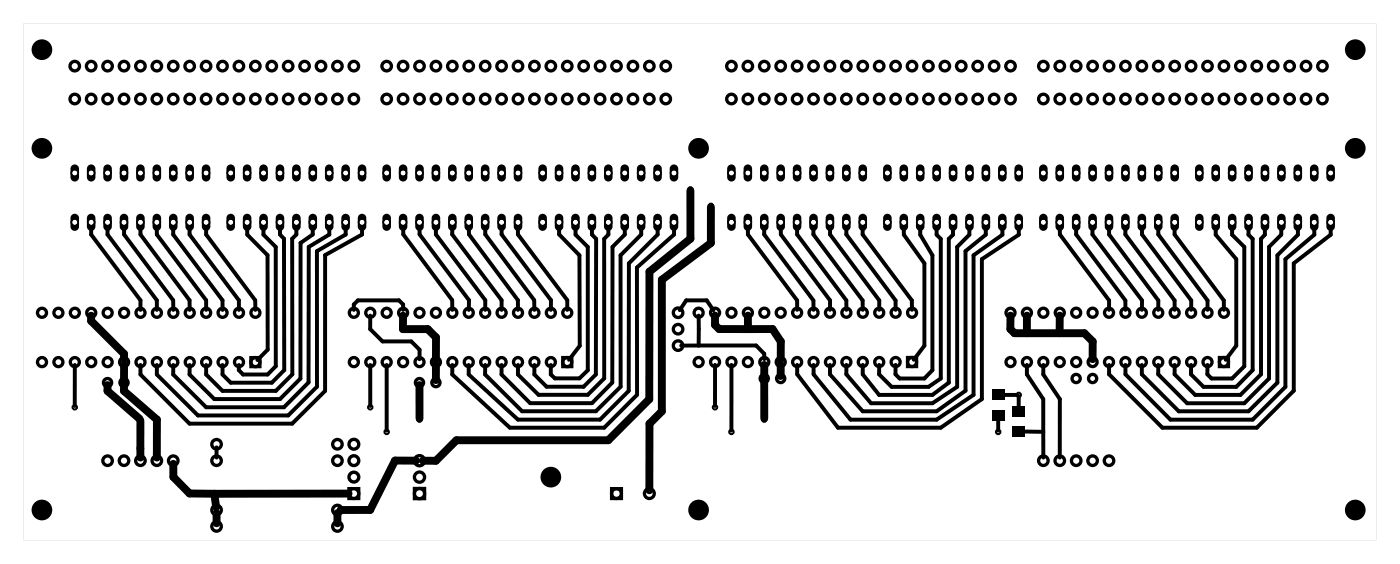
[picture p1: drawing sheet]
<svg xmlns="http://www.w3.org/2000/svg" width="217mm" height="87mm" viewBox="0 0 217 87" stroke-linecap="round" stroke-linejoin="round" font-family="sans-serif">
<g fill="#000">
<path d="M153.5 60.2h1.9v1.6h-1.9zM153.5 63.3h1.9v1.6h-1.9zM156.7 62.8h1.9v1.6h-1.9zM156.7 65.9h1.9v1.6h-1.9z"/>
<path d="M3.6 3.6v79.8h209.3v-79.8zM3.6 3.6h209.3v79.8h-209.3z"/>
<path d="M11.1 33.2l-.2 .5v1.3a.66 .66 0 0 0 .7 .7 .66 .66 0 0 0 .6-.7v-1.3a.66 .66 0 0 0-.4-.6 .66 .66 0 0 0-.7 .1zM11.2 34.3a.41 .41 0 0 1 .8 0 .41 .41 0 0 1-.8 0z"/>
<path d="M11.1 25.6l-.2 .5v1.3a.66 .66 0 0 0 .7 .6 .66 .66 0 0 0 .6-.6v-1.3a.66 .66 0 0 0-.4-.6 .66 .66 0 0 0-.7 .1zM11.2 26.7a.41 .41 0 0 1 .8 0 .41 .41 0 0 1-.8 0z"/>
<path d="M13.6 33.2l-.2 .5v1.3a.66 .66 0 0 0 .7 .7 .66 .66 0 0 0 .7-.7v-1.3a.66 .66 0 0 0-.4-.6 .66 .66 0 0 0-.8 .1zM13.7 34.3a.41 .41 0 0 1 .8 0 .41 .41 0 0 1-.8 0z"/>
<path d="M13.6 25.6l-.2 .5v1.3a.66 .66 0 0 0 .7 .6 .66 .66 0 0 0 .7-.6v-1.3a.66 .66 0 0 0-.4-.6 .66 .66 0 0 0-.8 .1zM13.7 26.7a.41 .41 0 0 1 .8 0 .41 .41 0 0 1-.8 0z"/>
<path d="M16.2 33.2l-.2 .5v1.3a.66 .66 0 0 0 .6 .7 .66 .66 0 0 0 .7-.7v-1.3a.66 .66 0 0 0-.4-.6 .66 .66 0 0 0-.7 .1zM16.2 34.3a.45 .45 0 0 1 .9 0 .45 .45 0 0 1-.9 0z"/>
<path d="M16.2 25.6l-.2 .5v1.3a.66 .66 0 0 0 .6 .6 .66 .66 0 0 0 .7-.6v-1.3a.66 .66 0 0 0-.4-.6 .66 .66 0 0 0-.7 .1zM16.2 26.7a.45 .45 0 0 1 .9 0 .45 .45 0 0 1-.9 0z"/>
<path d="M18.7 33.2l-.2 .5v1.3a.66 .66 0 0 0 .7 .7 .66 .66 0 0 0 .6-.7v-1.3a.66 .66 0 0 0-.4-.6 .66 .66 0 0 0-.7 .1zM18.8 34.3a.41 .41 0 0 1 .8 0 .41 .41 0 0 1-.8 0z"/>
<path d="M18.7 25.6l-.2 .5v1.3a.66 .66 0 0 0 .7 .6 .66 .66 0 0 0 .6-.6v-1.3a.66 .66 0 0 0-.4-.6 .66 .66 0 0 0-.7 .1zM18.8 26.7a.41 .41 0 0 1 .8 0 .41 .41 0 0 1-.8 0z"/>
<path d="M21.3 33.2l-.2 .5v1.3a.66 .66 0 0 0 .6 .7 .66 .66 0 0 0 .7-.7v-1.3a.66 .66 0 0 0-.4-.6 .66 .66 0 0 0-.7 .1zM21.3 34.3a.41 .41 0 0 1 .8 0 .41 .41 0 0 1-.8 0z"/>
<path d="M21.3 25.6l-.2 .5v1.3a.66 .66 0 0 0 .6 .6 .66 .66 0 0 0 .7-.6v-1.3a.66 .66 0 0 0-.4-.6 .66 .66 0 0 0-.7 .1zM21.3 26.7a.41 .41 0 0 1 .8 0 .41 .41 0 0 1-.8 0z"/>
<path d="M23.8 33.2l-.2 .5v1.3a.66 .66 0 0 0 .7 .7 .66 .66 0 0 0 .6-.7v-1.3a.66 .66 0 0 0-.4-.6 .66 .66 0 0 0-.7 .1zM23.9 34.3a.41 .41 0 0 1 .8 0 .41 .41 0 0 1-.8 0z"/>
<path d="M23.8 25.6l-.2 .5v1.3a.66 .66 0 0 0 .7 .6 .66 .66 0 0 0 .6-.6v-1.3a.66 .66 0 0 0-.4-.6 .66 .66 0 0 0-.7 .1zM23.9 26.7a.41 .41 0 0 1 .8 0 .41 .41 0 0 1-.8 0z"/>
<path d="M26.3 33.2l-.2 .5v1.3a.66 .66 0 0 0 .7 .7 .66 .66 0 0 0 .7-.7v-1.3a.66 .66 0 0 0-.4-.6 .66 .66 0 0 0-.8 .1zM26.4 34.3a.41 .41 0 0 1 .8 0 .41 .41 0 0 1-.8 0z"/>
<path d="M26.3 25.6l-.2 .5v1.3a.66 .66 0 0 0 .7 .6 .66 .66 0 0 0 .7-.6v-1.3a.66 .66 0 0 0-.4-.6 .66 .66 0 0 0-.8 .1zM26.4 26.7a.41 .41 0 0 1 .8 0 .41 .41 0 0 1-.8 0z"/>
<path d="M28.9 33.2l-.2 .5v1.3a.66 .66 0 0 0 .6 .7 .66 .66 0 0 0 .7-.7v-1.3a.66 .66 0 0 0-.4-.6 .66 .66 0 0 0-.7 .1zM28.9 34.3a.45 .45 0 0 1 .9 0 .45 .45 0 0 1-.9 0z"/>
<path d="M28.9 25.6l-.2 .5v1.3a.66 .66 0 0 0 .6 .6 .66 .66 0 0 0 .7-.6v-1.3a.66 .66 0 0 0-.4-.6 .66 .66 0 0 0-.7 .1zM28.9 26.7a.45 .45 0 0 1 .9 0 .45 .45 0 0 1-.9 0z"/>
<path d="M31.4 33.2l-.2 .5v1.3a.66 .66 0 0 0 .7 .7 .66 .66 0 0 0 .6-.7v-1.3a.66 .66 0 0 0-.4-.6 .66 .66 0 0 0-.7 .1zM31.5 34.3a.41 .41 0 0 1 .8 0 .41 .41 0 0 1-.8 0z"/>
<path d="M31.4 25.6l-.2 .5v1.3a.66 .66 0 0 0 .7 .6 .66 .66 0 0 0 .6-.6v-1.3a.66 .66 0 0 0-.4-.6 .66 .66 0 0 0-.7 .1zM31.5 26.7a.41 .41 0 0 1 .8 0 .41 .41 0 0 1-.8 0z"/>
<path d="M35.2 33.2l-.2 .5v1.3a.66 .66 0 0 0 .7 .7 .66 .66 0 0 0 .7-.7v-1.3a.66 .66 0 0 0-.5-.6 .66 .66 0 0 0-.7 .1zM35.3 34.3a.41 .41 0 0 1 .8 0 .41 .41 0 0 1-.8 0z"/>
<path d="M35.2 25.6l-.2 .5v1.3a.66 .66 0 0 0 .7 .6 .66 .66 0 0 0 .7-.6v-1.3a.66 .66 0 0 0-.5-.6 .66 .66 0 0 0-.7 .1zM35.3 26.7a.41 .41 0 0 1 .8 0 .41 .41 0 0 1-.8 0z"/>
<path d="M37.8 33.2l-.2 .5v1.3a.66 .66 0 0 0 .6 .7 .66 .66 0 0 0 .7-.7v-1.3a.66 .66 0 0 0-.4-.6 .66 .66 0 0 0-.7 .1zM37.8 34.3a.41 .41 0 0 1 .8 0 .41 .41 0 0 1-.8 0z"/>
<path d="M37.8 25.6l-.2 .5v1.3a.66 .66 0 0 0 .6 .6 .66 .66 0 0 0 .7-.6v-1.3a.66 .66 0 0 0-.4-.6 .66 .66 0 0 0-.7 .1zM37.8 26.7a.41 .41 0 0 1 .8 0 .41 .41 0 0 1-.8 0z"/>
<path d="M40.3 33.2l-.2 .5v1.3a.66 .66 0 0 0 .7 .7 .66 .66 0 0 0 .6-.7v-1.3a.66 .66 0 0 0-.4-.6 .66 .66 0 0 0-.7 .1zM40.4 34.3a.41 .41 0 0 1 .8 0 .41 .41 0 0 1-.8 0z"/>
<path d="M40.3 25.6l-.2 .5v1.3a.66 .66 0 0 0 .7 .6 .66 .66 0 0 0 .6-.6v-1.3a.66 .66 0 0 0-.4-.6 .66 .66 0 0 0-.7 .1zM40.4 26.7a.41 .41 0 0 1 .8 0 .41 .41 0 0 1-.8 0z"/>
<path d="M42.8 33.2l-.1 .5v1.3a.66 .66 0 0 0 .6 .7 .66 .66 0 0 0 .7-.7v-1.3a.66 .66 0 0 0-.4-.6 .66 .66 0 0 0-.8 .1zM42.9 34.3a.41 .41 0 0 1 .8 0 .41 .41 0 0 1-.8 0z"/>
<path d="M42.8 25.6l-.1 .5v1.3a.66 .66 0 0 0 .6 .6 .66 .66 0 0 0 .7-.6v-1.3a.66 .66 0 0 0-.4-.6 .66 .66 0 0 0-.8 .1zM42.9 26.7a.41 .41 0 0 1 .8 0 .41 .41 0 0 1-.8 0z"/>
<path d="M45.4 33.2l-.2 .5v1.3a.66 .66 0 0 0 .7 .7 .66 .66 0 0 0 .6-.7v-1.3a.66 .66 0 0 0-.4-.6 .66 .66 0 0 0-.7 .1zM45.4 34.3a.45 .45 0 0 1 .9 0 .45 .45 0 0 1-.9 0z"/>
<path d="M45.4 25.6l-.2 .5v1.3a.66 .66 0 0 0 .7 .6 .66 .66 0 0 0 .6-.6v-1.3a.66 .66 0 0 0-.4-.6 .66 .66 0 0 0-.7 .1zM45.4 26.7a.45 .45 0 0 1 .9 0 .45 .45 0 0 1-.9 0z"/>
<path d="M47.9 33.2l-.2 .5v1.3a.66 .66 0 0 0 .7 .7 .66 .66 0 0 0 .7-.7v-1.3a.66 .66 0 0 0-.5-.6 .66 .66 0 0 0-.7 .1zM48 34.3a.41 .41 0 0 1 .8 0 .41 .41 0 0 1-.8 0z"/>
<path d="M47.9 25.6l-.2 .5v1.3a.66 .66 0 0 0 .7 .6 .66 .66 0 0 0 .7-.6v-1.3a.66 .66 0 0 0-.5-.6 .66 .66 0 0 0-.7 .1zM48 26.7a.41 .41 0 0 1 .8 0 .41 .41 0 0 1-.8 0z"/>
<path d="M50.5 33.2l-.2 .5v1.3a.66 .66 0 0 0 .6 .7 .66 .66 0 0 0 .7-.7v-1.3a.66 .66 0 0 0-.4-.6 .66 .66 0 0 0-.7 .1zM50.5 34.3a.41 .41 0 0 1 .8 0 .41 .41 0 0 1-.8 0z"/>
<path d="M50.5 25.6l-.2 .5v1.3a.66 .66 0 0 0 .6 .6 .66 .66 0 0 0 .7-.6v-1.3a.66 .66 0 0 0-.4-.6 .66 .66 0 0 0-.7 .1zM50.5 26.7a.41 .41 0 0 1 .8 0 .41 .41 0 0 1-.8 0z"/>
<path d="M53 33.2l-.2 .5v1.3a.66 .66 0 0 0 .7 .7 .66 .66 0 0 0 .6-.7v-1.3a.66 .66 0 0 0-.4-.6 .66 .66 0 0 0-.7 .1zM53.1 34.3a.41 .41 0 0 1 .8 0 .41 .41 0 0 1-.8 0z"/>
<path d="M53 25.6l-.2 .5v1.3a.66 .66 0 0 0 .7 .6 .66 .66 0 0 0 .6-.6v-1.3a.66 .66 0 0 0-.4-.6 .66 .66 0 0 0-.7 .1zM53.1 26.7a.41 .41 0 0 1 .8 0 .41 .41 0 0 1-.8 0z"/>
<path d="M55.5 33.2l-.1 .5v1.3a.66 .66 0 0 0 .6 .7 .66 .66 0 0 0 .7-.7v-1.3a.66 .66 0 0 0-.4-.6 .66 .66 0 0 0-.8 .1zM55.6 34.3a.41 .41 0 0 1 .8 0 .41 .41 0 0 1-.8 0z"/>
<path d="M55.5 25.6l-.1 .5v1.3a.66 .66 0 0 0 .6 .6 .66 .66 0 0 0 .7-.6v-1.3a.66 .66 0 0 0-.4-.6 .66 .66 0 0 0-.8 .1zM55.6 26.7a.41 .41 0 0 1 .8 0 .41 .41 0 0 1-.8 0z"/>
<path d="M59.4 33.2l-.2 .5v1.3a.66 .66 0 0 0 .6 .7 .66 .66 0 0 0 .7-.7v-1.3a.66 .66 0 0 0-.4-.6 .66 .66 0 0 0-.7 .1zM59.4 34.3a.41 .41 0 0 1 .8 0 .41 .41 0 0 1-.8 0z"/>
<path d="M59.4 25.6l-.2 .5v1.3a.66 .66 0 0 0 .6 .6 .66 .66 0 0 0 .7-.6v-1.3a.66 .66 0 0 0-.4-.6 .66 .66 0 0 0-.7 .1zM59.4 26.7a.41 .41 0 0 1 .8 0 .41 .41 0 0 1-.8 0z"/>
<path d="M61.9 33.2l-.2 .5v1.3a.66 .66 0 0 0 .7 .7 .66 .66 0 0 0 .6-.7v-1.3a.66 .66 0 0 0-.4-.6 .66 .66 0 0 0-.7 .1zM62 34.3a.41 .41 0 0 1 .8 0 .41 .41 0 0 1-.8 0z"/>
<path d="M61.9 25.6l-.2 .5v1.3a.66 .66 0 0 0 .7 .6 .66 .66 0 0 0 .6-.6v-1.3a.66 .66 0 0 0-.4-.6 .66 .66 0 0 0-.7 .1zM62 26.7a.41 .41 0 0 1 .8 0 .41 .41 0 0 1-.8 0z"/>
<path d="M64.4 33.2l-.2 .5v1.3a.66 .66 0 0 0 .7 .7 .66 .66 0 0 0 .7-.7v-1.3a.66 .66 0 0 0-.4-.6 .66 .66 0 0 0-.8 .1zM64.5 34.3a.41 .41 0 0 1 .8 0 .41 .41 0 0 1-.8 0z"/>
<path d="M64.4 25.6l-.2 .5v1.3a.66 .66 0 0 0 .7 .6 .66 .66 0 0 0 .7-.6v-1.3a.66 .66 0 0 0-.4-.6 .66 .66 0 0 0-.8 .1zM64.5 26.7a.41 .41 0 0 1 .8 0 .41 .41 0 0 1-.8 0z"/>
<path d="M67 33.2l-.2 .5v1.3a.66 .66 0 0 0 .6 .7 .66 .66 0 0 0 .7-.7v-1.3a.66 .66 0 0 0-.4-.6 .66 .66 0 0 0-.7 .1zM67 34.3a.45 .45 0 0 1 .9 0 .45 .45 0 0 1-.9 0z"/>
<path d="M67 25.6l-.2 .5v1.3a.66 .66 0 0 0 .6 .6 .66 .66 0 0 0 .7-.6v-1.3a.66 .66 0 0 0-.4-.6 .66 .66 0 0 0-.7 .1zM67 26.7a.45 .45 0 0 1 .9 0 .45 .45 0 0 1-.9 0z"/>
<path d="M69.5 33.2l-.2 .5v1.3a.66 .66 0 0 0 .7 .7 .66 .66 0 0 0 .6-.7v-1.3a.66 .66 0 0 0-.4-.6 .66 .66 0 0 0-.7 .1zM69.6 34.3a.41 .41 0 0 1 .8 0 .41 .41 0 0 1-.8 0z"/>
<path d="M69.5 25.6l-.2 .5v1.3a.66 .66 0 0 0 .7 .6 .66 .66 0 0 0 .6-.6v-1.3a.66 .66 0 0 0-.4-.6 .66 .66 0 0 0-.7 .1zM69.6 26.7a.41 .41 0 0 1 .8 0 .41 .41 0 0 1-.8 0z"/>
<path d="M72.1 33.2l-.2 .5v1.3a.66 .66 0 0 0 .6 .7 .66 .66 0 0 0 .7-.7v-1.3a.66 .66 0 0 0-.4-.6 .66 .66 0 0 0-.7 .1zM72.1 34.3a.41 .41 0 0 1 .8 0 .41 .41 0 0 1-.8 0z"/>
<path d="M72.1 25.6l-.2 .5v1.3a.66 .66 0 0 0 .6 .6 .66 .66 0 0 0 .7-.6v-1.3a.66 .66 0 0 0-.4-.6 .66 .66 0 0 0-.7 .1zM72.1 26.7a.41 .41 0 0 1 .8 0 .41 .41 0 0 1-.8 0z"/>
<path d="M74.6 33.2l-.2 .5v1.3a.66 .66 0 0 0 .7 .7 .66 .66 0 0 0 .6-.7v-1.3a.66 .66 0 0 0-.4-.6 .66 .66 0 0 0-.7 .1zM74.7 34.3a.41 .41 0 0 1 .8 0 .41 .41 0 0 1-.8 0z"/>
<path d="M74.6 25.6l-.2 .5v1.3a.66 .66 0 0 0 .7 .6 .66 .66 0 0 0 .6-.6v-1.3a.66 .66 0 0 0-.4-.6 .66 .66 0 0 0-.7 .1zM74.7 26.7a.41 .41 0 0 1 .8 0 .41 .41 0 0 1-.8 0z"/>
<path d="M77.1 33.2l-.2 .5v1.3a.66 .66 0 0 0 .7 .7 .66 .66 0 0 0 .7-.7v-1.3a.66 .66 0 0 0-.4-.6 .66 .66 0 0 0-.8 .1zM77.2 34.3a.41 .41 0 0 1 .8 0 .41 .41 0 0 1-.8 0z"/>
<path d="M77.1 25.6l-.2 .5v1.3a.66 .66 0 0 0 .7 .6 .66 .66 0 0 0 .7-.6v-1.3a.66 .66 0 0 0-.4-.6 .66 .66 0 0 0-.8 .1zM77.2 26.7a.41 .41 0 0 1 .8 0 .41 .41 0 0 1-.8 0z"/>
<path d="M79.7 33.2l-.2 .5v1.3a.66 .66 0 0 0 .6 .7 .66 .66 0 0 0 .7-.7v-1.3a.66 .66 0 0 0-.4-.6 .66 .66 0 0 0-.7 .1zM79.7 34.3a.45 .45 0 0 1 .9 0 .45 .45 0 0 1-.9 0z"/>
<path d="M79.7 25.6l-.2 .5v1.3a.66 .66 0 0 0 .6 .6 .66 .66 0 0 0 .7-.6v-1.3a.66 .66 0 0 0-.4-.6 .66 .66 0 0 0-.7 .1zM79.7 26.7a.45 .45 0 0 1 .9 0 .45 .45 0 0 1-.9 0z"/>
<path d="M83.5 33.2l-.2 .5v1.3a.66 .66 0 0 0 .7 .7 .66 .66 0 0 0 .6-.7v-1.3a.66 .66 0 0 0-.4-.6 .66 .66 0 0 0-.7 .1zM83.5 34.3a.45 .45 0 0 1 .9 0 .45 .45 0 0 1-.9 0z"/>
<path d="M83.5 25.6l-.2 .5v1.3a.66 .66 0 0 0 .7 .6 .66 .66 0 0 0 .6-.6v-1.3a.66 .66 0 0 0-.4-.6 .66 .66 0 0 0-.7 .1zM83.5 26.7a.45 .45 0 0 1 .9 0 .45 .45 0 0 1-.9 0z"/>
<path d="M86 33.2l-.2 .5v1.3a.66 .66 0 0 0 .7 .7 .66 .66 0 0 0 .7-.7v-1.3a.66 .66 0 0 0-.5-.6 .66 .66 0 0 0-.7 .1zM86.1 34.3a.41 .41 0 0 1 .8 0 .41 .41 0 0 1-.8 0z"/>
<path d="M86 25.6l-.2 .5v1.3a.66 .66 0 0 0 .7 .6 .66 .66 0 0 0 .7-.6v-1.3a.66 .66 0 0 0-.5-.6 .66 .66 0 0 0-.7 .1zM86.1 26.7a.41 .41 0 0 1 .8 0 .41 .41 0 0 1-.8 0z"/>
<path d="M88.6 33.2l-.2 .5v1.3a.66 .66 0 0 0 .6 .7 .66 .66 0 0 0 .7-.7v-1.3a.66 .66 0 0 0-.4-.6 .66 .66 0 0 0-.7 .1zM88.6 34.3a.41 .41 0 0 1 .8 0 .41 .41 0 0 1-.8 0z"/>
<path d="M88.6 25.6l-.2 .5v1.3a.66 .66 0 0 0 .6 .6 .66 .66 0 0 0 .7-.6v-1.3a.66 .66 0 0 0-.4-.6 .66 .66 0 0 0-.7 .1zM88.6 26.7a.41 .41 0 0 1 .8 0 .41 .41 0 0 1-.8 0z"/>
<path d="M91.1 33.2l-.2 .5v1.3a.66 .66 0 0 0 .7 .7 .66 .66 0 0 0 .6-.7v-1.3a.66 .66 0 0 0-.4-.6 .66 .66 0 0 0-.7 .1zM91.2 34.3a.41 .41 0 0 1 .8 0 .41 .41 0 0 1-.8 0z"/>
<path d="M91.1 25.6l-.2 .5v1.3a.66 .66 0 0 0 .7 .6 .66 .66 0 0 0 .6-.6v-1.3a.66 .66 0 0 0-.4-.6 .66 .66 0 0 0-.7 .1zM91.2 26.7a.41 .41 0 0 1 .8 0 .41 .41 0 0 1-.8 0z"/>
<path d="M93.6 33.2l-.1 .5v1.3a.66 .66 0 0 0 .6 .7 .66 .66 0 0 0 .7-.7v-1.3a.66 .66 0 0 0-.4-.6 .66 .66 0 0 0-.8 .1zM93.7 34.3a.41 .41 0 0 1 .8 0 .41 .41 0 0 1-.8 0z"/>
<path d="M93.6 25.6l-.1 .5v1.3a.66 .66 0 0 0 .6 .6 .66 .66 0 0 0 .7-.6v-1.3a.66 .66 0 0 0-.4-.6 .66 .66 0 0 0-.8 .1zM93.7 26.7a.41 .41 0 0 1 .8 0 .41 .41 0 0 1-.8 0z"/>
<path d="M96.2 33.2l-.2 .5v1.3a.66 .66 0 0 0 .7 .7 .66 .66 0 0 0 .6-.7v-1.3a.66 .66 0 0 0-.4-.6 .66 .66 0 0 0-.7 .1zM96.2 34.3a.45 .45 0 0 1 .9 0 .45 .45 0 0 1-.9 0z"/>
<path d="M96.2 25.6l-.2 .5v1.3a.66 .66 0 0 0 .7 .6 .66 .66 0 0 0 .6-.6v-1.3a.66 .66 0 0 0-.4-.6 .66 .66 0 0 0-.7 .1zM96.2 26.7a.45 .45 0 0 1 .9 0 .45 .45 0 0 1-.9 0z"/>
<path d="M98.7 33.2l-.2 .5v1.3a.66 .66 0 0 0 .7 .7 .66 .66 0 0 0 .7-.7v-1.3a.66 .66 0 0 0-.5-.6 .66 .66 0 0 0-.7 .1zM98.8 34.3a.41 .41 0 0 1 .8 0 .41 .41 0 0 1-.8 0z"/>
<path d="M98.7 25.6l-.2 .5v1.3a.66 .66 0 0 0 .7 .6 .66 .66 0 0 0 .7-.6v-1.3a.66 .66 0 0 0-.5-.6 .66 .66 0 0 0-.7 .1zM98.8 26.7a.41 .41 0 0 1 .8 0 .41 .41 0 0 1-.8 0z"/>
<path d="M101.3 33.2l-.2 .5v1.3a.66 .66 0 0 0 .6 .7 .66 .66 0 0 0 .7-.7v-1.3a.66 .66 0 0 0-.4-.6 .66 .66 0 0 0-.7 .1zM101.3 34.3a.41 .41 0 0 1 .8 0 .41 .41 0 0 1-.8 0z"/>
<path d="M101.3 25.6l-.2 .5v1.3a.66 .66 0 0 0 .6 .6 .66 .66 0 0 0 .7-.6v-1.3a.66 .66 0 0 0-.4-.6 .66 .66 0 0 0-.7 .1zM101.3 26.7a.41 .41 0 0 1 .8 0 .41 .41 0 0 1-.8 0z"/>
<path d="M103.8 33.2l-.2 .5v1.3a.66 .66 0 0 0 .7 .7 .66 .66 0 0 0 .6-.7v-1.3a.66 .66 0 0 0-.4-.6 .66 .66 0 0 0-.7 .1zM103.9 34.3a.41 .41 0 0 1 .8 0 .41 .41 0 0 1-.8 0z"/>
<path d="M103.8 25.6l-.2 .5v1.3a.66 .66 0 0 0 .7 .6 .66 .66 0 0 0 .6-.6v-1.3a.66 .66 0 0 0-.4-.6 .66 .66 0 0 0-.7 .1zM103.9 26.7a.41 .41 0 0 1 .8 0 .41 .41 0 0 1-.8 0z"/>
<path d="M112.7 33.2l-.2 .5v1.3a.66 .66 0 0 0 .7 .7 .66 .66 0 0 0 .6-.7v-1.3a.66 .66 0 0 0-.4-.6 .66 .66 0 0 0-.7 .1zM112.8 34.3a.41 .41 0 0 1 .8 0 .41 .41 0 0 1-.8 0z"/>
<path d="M112.7 25.6l-.2 .5v1.3a.66 .66 0 0 0 .7 .6 .66 .66 0 0 0 .6-.6v-1.3a.66 .66 0 0 0-.4-.6 .66 .66 0 0 0-.7 .1zM112.8 26.7a.41 .41 0 0 1 .8 0 .41 .41 0 0 1-.8 0z"/>
<path d="M115.2 33.2l-.2 .5v1.3a.66 .66 0 0 0 .7 .7 .66 .66 0 0 0 .7-.7v-1.3a.66 .66 0 0 0-.4-.6 .66 .66 0 0 0-.8 .1zM115.3 34.3a.41 .41 0 0 1 .8 0 .41 .41 0 0 1-.8 0z"/>
<path d="M115.2 25.6l-.2 .5v1.3a.66 .66 0 0 0 .7 .6 .66 .66 0 0 0 .7-.6v-1.3a.66 .66 0 0 0-.4-.6 .66 .66 0 0 0-.8 .1zM115.3 26.7a.41 .41 0 0 1 .8 0 .41 .41 0 0 1-.8 0z"/>
<path d="M117.8 33.2l-.2 .5v1.3a.66 .66 0 0 0 .6 .7 .66 .66 0 0 0 .7-.7v-1.3a.66 .66 0 0 0-.4-.6 .66 .66 0 0 0-.7 .1zM117.8 34.3a.45 .45 0 0 1 .9 0 .45 .45 0 0 1-.9 0z"/>
<path d="M117.8 25.6l-.2 .5v1.3a.66 .66 0 0 0 .6 .6 .66 .66 0 0 0 .7-.6v-1.3a.66 .66 0 0 0-.4-.6 .66 .66 0 0 0-.7 .1zM117.8 26.7a.45 .45 0 0 1 .9 0 .45 .45 0 0 1-.9 0z"/>
<path d="M120.3 33.2l-.2 .5v1.3a.66 .66 0 0 0 .7 .7 .66 .66 0 0 0 .6-.7v-1.3a.66 .66 0 0 0-.4-.6 .66 .66 0 0 0-.7 .1zM120.4 34.3a.41 .41 0 0 1 .8 0 .41 .41 0 0 1-.8 0z"/>
<path d="M120.3 25.6l-.2 .5v1.3a.66 .66 0 0 0 .7 .6 .66 .66 0 0 0 .6-.6v-1.3a.66 .66 0 0 0-.4-.6 .66 .66 0 0 0-.7 .1zM120.4 26.7a.41 .41 0 0 1 .8 0 .41 .41 0 0 1-.8 0z"/>
<path d="M122.9 33.2l-.2 .5v1.3a.66 .66 0 0 0 .6 .7 .66 .66 0 0 0 .7-.7v-1.3a.66 .66 0 0 0-.4-.6 .66 .66 0 0 0-.7 .1zM122.9 34.3a.41 .41 0 0 1 .8 0 .41 .41 0 0 1-.8 0z"/>
<path d="M122.9 25.6l-.2 .5v1.3a.66 .66 0 0 0 .6 .6 .66 .66 0 0 0 .7-.6v-1.3a.66 .66 0 0 0-.4-.6 .66 .66 0 0 0-.7 .1zM122.9 26.7a.41 .41 0 0 1 .8 0 .41 .41 0 0 1-.8 0z"/>
<path d="M125.4 33.2l-.2 .5v1.3a.66 .66 0 0 0 .7 .7 .66 .66 0 0 0 .6-.7v-1.3a.66 .66 0 0 0-.4-.6 .66 .66 0 0 0-.7 .1zM125.5 34.3a.41 .41 0 0 1 .8 0 .41 .41 0 0 1-.8 0z"/>
<path d="M125.4 25.6l-.2 .5v1.3a.66 .66 0 0 0 .7 .6 .66 .66 0 0 0 .6-.6v-1.3a.66 .66 0 0 0-.4-.6 .66 .66 0 0 0-.7 .1zM125.5 26.7a.41 .41 0 0 1 .8 0 .41 .41 0 0 1-.8 0z"/>
<path d="M127.9 33.2l-.2 .5v1.3a.66 .66 0 0 0 .7 .7 .66 .66 0 0 0 .7-.7v-1.3a.66 .66 0 0 0-.4-.6 .66 .66 0 0 0-.8 .1zM128 34.3a.41 .41 0 0 1 .8 0 .41 .41 0 0 1-.8 0z"/>
<path d="M127.9 25.6l-.2 .5v1.3a.66 .66 0 0 0 .7 .6 .66 .66 0 0 0 .7-.6v-1.3a.66 .66 0 0 0-.4-.6 .66 .66 0 0 0-.8 .1zM128 26.7a.41 .41 0 0 1 .8 0 .41 .41 0 0 1-.8 0z"/>
<path d="M130.5 33.2l-.2 .5v1.3a.66 .66 0 0 0 .6 .7 .66 .66 0 0 0 .7-.7v-1.3a.66 .66 0 0 0-.4-.6 .66 .66 0 0 0-.7 .1zM130.5 34.3a.45 .45 0 0 1 .9 0 .45 .45 0 0 1-.9 0z"/>
<path d="M130.5 25.6l-.2 .5v1.3a.66 .66 0 0 0 .6 .6 .66 .66 0 0 0 .7-.6v-1.3a.66 .66 0 0 0-.4-.6 .66 .66 0 0 0-.7 .1zM130.5 26.7a.45 .45 0 0 1 .9 0 .45 .45 0 0 1-.9 0z"/>
<path d="M133 33.2l-.2 .5v1.3a.66 .66 0 0 0 .7 .7 .66 .66 0 0 0 .6-.7v-1.3a.66 .66 0 0 0-.4-.6 .66 .66 0 0 0-.7 .1zM133.1 34.3a.41 .41 0 0 1 .8 0 .41 .41 0 0 1-.8 0z"/>
<path d="M133 25.6l-.2 .5v1.3a.66 .66 0 0 0 .7 .6 .66 .66 0 0 0 .6-.6v-1.3a.66 .66 0 0 0-.4-.6 .66 .66 0 0 0-.7 .1zM133.1 26.7a.41 .41 0 0 1 .8 0 .41 .41 0 0 1-.8 0z"/>
<path d="M136.8 33.2l-.2 .5v1.3a.66 .66 0 0 0 .7 .7 .66 .66 0 0 0 .7-.7v-1.3a.66 .66 0 0 0-.5-.6 .66 .66 0 0 0-.7 .1zM136.9 34.3a.41 .41 0 0 1 .8 0 .41 .41 0 0 1-.8 0z"/>
<path d="M136.8 25.6l-.2 .5v1.3a.66 .66 0 0 0 .7 .6 .66 .66 0 0 0 .7-.6v-1.3a.66 .66 0 0 0-.5-.6 .66 .66 0 0 0-.7 .1zM136.9 26.7a.41 .41 0 0 1 .8 0 .41 .41 0 0 1-.8 0z"/>
<path d="M139.4 33.2l-.2 .5v1.3a.66 .66 0 0 0 .6 .7 .66 .66 0 0 0 .7-.7v-1.3a.66 .66 0 0 0-.4-.6 .66 .66 0 0 0-.7 .1zM139.4 34.3a.41 .41 0 0 1 .8 0 .41 .41 0 0 1-.8 0z"/>
<path d="M139.4 25.6l-.2 .5v1.3a.66 .66 0 0 0 .6 .6 .66 .66 0 0 0 .7-.6v-1.3a.66 .66 0 0 0-.4-.6 .66 .66 0 0 0-.7 .1zM139.4 26.7a.41 .41 0 0 1 .8 0 .41 .41 0 0 1-.8 0z"/>
<path d="M141.9 33.2l-.2 .5v1.3a.66 .66 0 0 0 .7 .7 .66 .66 0 0 0 .6-.7v-1.3a.66 .66 0 0 0-.4-.6 .66 .66 0 0 0-.7 .1zM142 34.3a.41 .41 0 0 1 .8 0 .41 .41 0 0 1-.8 0z"/>
<path d="M141.9 25.6l-.2 .5v1.3a.66 .66 0 0 0 .7 .6 .66 .66 0 0 0 .6-.6v-1.3a.66 .66 0 0 0-.4-.6 .66 .66 0 0 0-.7 .1zM142 26.7a.41 .41 0 0 1 .8 0 .41 .41 0 0 1-.8 0z"/>
<path d="M144.4 33.2l-.1 .5v1.3a.66 .66 0 0 0 .6 .7 .66 .66 0 0 0 .7-.7v-1.3a.66 .66 0 0 0-.4-.6 .66 .66 0 0 0-.8 .1zM144.5 34.3a.41 .41 0 0 1 .8 0 .41 .41 0 0 1-.8 0z"/>
<path d="M144.4 25.6l-.1 .5v1.3a.66 .66 0 0 0 .6 .6 .66 .66 0 0 0 .7-.6v-1.3a.66 .66 0 0 0-.4-.6 .66 .66 0 0 0-.8 .1zM144.5 26.7a.41 .41 0 0 1 .8 0 .41 .41 0 0 1-.8 0z"/>
<path d="M147 33.2l-.2 .5v1.3a.66 .66 0 0 0 .7 .7 .66 .66 0 0 0 .6-.7v-1.3a.66 .66 0 0 0-.4-.6 .66 .66 0 0 0-.7 .1zM147 34.3a.45 .45 0 0 1 .9 0 .45 .45 0 0 1-.9 0z"/>
<path d="M147 25.6l-.2 .5v1.3a.66 .66 0 0 0 .7 .6 .66 .66 0 0 0 .6-.6v-1.3a.66 .66 0 0 0-.4-.6 .66 .66 0 0 0-.7 .1zM147 26.7a.45 .45 0 0 1 .9 0 .45 .45 0 0 1-.9 0z"/>
<path d="M149.5 33.2l-.2 .5v1.3a.66 .66 0 0 0 .7 .7 .66 .66 0 0 0 .7-.7v-1.3a.66 .66 0 0 0-.5-.6 .66 .66 0 0 0-.7 .1zM149.6 34.3a.41 .41 0 0 1 .8 0 .41 .41 0 0 1-.8 0z"/>
<path d="M149.5 25.6l-.2 .5v1.3a.66 .66 0 0 0 .7 .6 .66 .66 0 0 0 .7-.6v-1.3a.66 .66 0 0 0-.5-.6 .66 .66 0 0 0-.7 .1zM149.6 26.7a.41 .41 0 0 1 .8 0 .41 .41 0 0 1-.8 0z"/>
<path d="M152.1 33.2l-.2 .5v1.3a.66 .66 0 0 0 .6 .7 .66 .66 0 0 0 .7-.7v-1.3a.66 .66 0 0 0-.4-.6 .66 .66 0 0 0-.7 .1zM152.1 34.3a.41 .41 0 0 1 .8 0 .41 .41 0 0 1-.8 0z"/>
<path d="M152.1 25.6l-.2 .5v1.3a.66 .66 0 0 0 .6 .6 .66 .66 0 0 0 .7-.6v-1.3a.66 .66 0 0 0-.4-.6 .66 .66 0 0 0-.7 .1zM152.1 26.7a.41 .41 0 0 1 .8 0 .41 .41 0 0 1-.8 0z"/>
<path d="M154.6 33.2l-.2 .5v1.3a.66 .66 0 0 0 .7 .7 .66 .66 0 0 0 .6-.7v-1.3a.66 .66 0 0 0-.4-.6 .66 .66 0 0 0-.7 .1zM154.7 34.3a.41 .41 0 0 1 .8 0 .41 .41 0 0 1-.8 0z"/>
<path d="M154.6 25.6l-.2 .5v1.3a.66 .66 0 0 0 .7 .6 .66 .66 0 0 0 .6-.6v-1.3a.66 .66 0 0 0-.4-.6 .66 .66 0 0 0-.7 .1zM154.7 26.7a.41 .41 0 0 1 .8 0 .41 .41 0 0 1-.8 0z"/>
<path d="M157.1 33.2l-.1 .5v1.3a.66 .66 0 0 0 .6 .7 .66 .66 0 0 0 .7-.7v-1.3a.66 .66 0 0 0-.4-.6 .66 .66 0 0 0-.8 .1zM157.2 34.3a.41 .41 0 0 1 .8 0 .41 .41 0 0 1-.8 0z"/>
<path d="M157.1 25.6l-.1 .5v1.3a.66 .66 0 0 0 .6 .6 .66 .66 0 0 0 .7-.6v-1.3a.66 .66 0 0 0-.4-.6 .66 .66 0 0 0-.8 .1zM157.2 26.7a.41 .41 0 0 1 .8 0 .41 .41 0 0 1-.8 0z"/>
<path d="M161 33.2l-.2 .5v1.3a.66 .66 0 0 0 .6 .7 .66 .66 0 0 0 .7-.7v-1.3a.66 .66 0 0 0-.4-.6 .66 .66 0 0 0-.7 .1zM161 34.3a.41 .41 0 0 1 .8 0 .41 .41 0 0 1-.8 0z"/>
<path d="M161 25.6l-.2 .5v1.3a.66 .66 0 0 0 .6 .6 .66 .66 0 0 0 .7-.6v-1.3a.66 .66 0 0 0-.4-.6 .66 .66 0 0 0-.7 .1zM161 26.7a.41 .41 0 0 1 .8 0 .41 .41 0 0 1-.8 0z"/>
<path d="M163.5 33.2l-.2 .5v1.3a.66 .66 0 0 0 .7 .7 .66 .66 0 0 0 .6-.7v-1.3a.66 .66 0 0 0-.4-.6 .66 .66 0 0 0-.7 .1zM163.6 34.3a.41 .41 0 0 1 .8 0 .41 .41 0 0 1-.8 0z"/>
<path d="M163.5 25.6l-.2 .5v1.3a.66 .66 0 0 0 .7 .6 .66 .66 0 0 0 .6-.6v-1.3a.66 .66 0 0 0-.4-.6 .66 .66 0 0 0-.7 .1zM163.6 26.7a.41 .41 0 0 1 .8 0 .41 .41 0 0 1-.8 0z"/>
<path d="M166 33.2l-.2 .5v1.3a.66 .66 0 0 0 .7 .7 .66 .66 0 0 0 .7-.7v-1.3a.66 .66 0 0 0-.4-.6 .66 .66 0 0 0-.8 .1zM166.1 34.3a.41 .41 0 0 1 .8 0 .41 .41 0 0 1-.8 0z"/>
<path d="M166 25.6l-.2 .5v1.3a.66 .66 0 0 0 .7 .6 .66 .66 0 0 0 .7-.6v-1.3a.66 .66 0 0 0-.4-.6 .66 .66 0 0 0-.8 .1zM166.1 26.7a.41 .41 0 0 1 .8 0 .41 .41 0 0 1-.8 0z"/>
<path d="M168.6 33.2l-.2 .5v1.3a.66 .66 0 0 0 .6 .7 .66 .66 0 0 0 .7-.7v-1.3a.66 .66 0 0 0-.4-.6 .66 .66 0 0 0-.7 .1zM168.6 34.3a.45 .45 0 0 1 .9 0 .45 .45 0 0 1-.9 0z"/>
<path d="M168.6 25.6l-.2 .5v1.3a.66 .66 0 0 0 .6 .6 .66 .66 0 0 0 .7-.6v-1.3a.66 .66 0 0 0-.4-.6 .66 .66 0 0 0-.7 .1zM168.6 26.7a.45 .45 0 0 1 .9 0 .45 .45 0 0 1-.9 0z"/>
<path d="M171.1 33.2l-.2 .5v1.3a.66 .66 0 0 0 .7 .7 .66 .66 0 0 0 .6-.7v-1.3a.66 .66 0 0 0-.4-.6 .66 .66 0 0 0-.7 .1zM171.2 34.3a.41 .41 0 0 1 .8 0 .41 .41 0 0 1-.8 0z"/>
<path d="M171.1 25.6l-.2 .5v1.3a.66 .66 0 0 0 .7 .6 .66 .66 0 0 0 .6-.6v-1.3a.66 .66 0 0 0-.4-.6 .66 .66 0 0 0-.7 .1zM171.2 26.7a.41 .41 0 0 1 .8 0 .41 .41 0 0 1-.8 0z"/>
<path d="M173.7 33.2l-.2 .5v1.3a.66 .66 0 0 0 .6 .7 .66 .66 0 0 0 .7-.7v-1.3a.66 .66 0 0 0-.4-.6 .66 .66 0 0 0-.7 .1zM173.7 34.3a.41 .41 0 0 1 .8 0 .41 .41 0 0 1-.8 0z"/>
<path d="M173.7 25.6l-.2 .5v1.3a.66 .66 0 0 0 .6 .6 .66 .66 0 0 0 .7-.6v-1.3a.66 .66 0 0 0-.4-.6 .66 .66 0 0 0-.7 .1zM173.7 26.7a.41 .41 0 0 1 .8 0 .41 .41 0 0 1-.8 0z"/>
<path d="M176.2 33.2l-.2 .5v1.3a.66 .66 0 0 0 .7 .7 .66 .66 0 0 0 .6-.7v-1.3a.66 .66 0 0 0-.4-.6 .66 .66 0 0 0-.7 .1zM176.3 34.3a.41 .41 0 0 1 .8 0 .41 .41 0 0 1-.8 0z"/>
<path d="M176.2 25.6l-.2 .5v1.3a.66 .66 0 0 0 .7 .6 .66 .66 0 0 0 .6-.6v-1.3a.66 .66 0 0 0-.4-.6 .66 .66 0 0 0-.7 .1zM176.3 26.7a.41 .41 0 0 1 .8 0 .41 .41 0 0 1-.8 0z"/>
<path d="M178.7 33.2l-.2 .5v1.3a.66 .66 0 0 0 .7 .7 .66 .66 0 0 0 .7-.7v-1.3a.66 .66 0 0 0-.4-.6 .66 .66 0 0 0-.8 .1zM178.8 34.3a.41 .41 0 0 1 .8 0 .41 .41 0 0 1-.8 0z"/>
<path d="M178.7 25.6l-.2 .5v1.3a.66 .66 0 0 0 .7 .6 .66 .66 0 0 0 .7-.6v-1.3a.66 .66 0 0 0-.4-.6 .66 .66 0 0 0-.8 .1zM178.8 26.7a.41 .41 0 0 1 .8 0 .41 .41 0 0 1-.8 0z"/>
<path d="M181.3 33.2l-.2 .5v1.3a.66 .66 0 0 0 .6 .7 .66 .66 0 0 0 .7-.7v-1.3a.66 .66 0 0 0-.4-.6 .66 .66 0 0 0-.7 .1zM181.3 34.3a.45 .45 0 0 1 .9 0 .45 .45 0 0 1-.9 0z"/>
<path d="M181.3 25.6l-.2 .5v1.3a.66 .66 0 0 0 .6 .6 .66 .66 0 0 0 .7-.6v-1.3a.66 .66 0 0 0-.4-.6 .66 .66 0 0 0-.7 .1zM181.3 26.7a.45 .45 0 0 1 .9 0 .45 .45 0 0 1-.9 0z"/>
<path d="M185.1 33.2l-.2 .5v1.3a.66 .66 0 0 0 .7 .7 .66 .66 0 0 0 .6-.7v-1.3a.66 .66 0 0 0-.4-.6 .66 .66 0 0 0-.7 .1zM185.1 34.3a.45 .45 0 0 1 .9 0 .45 .45 0 0 1-.9 0z"/>
<path d="M185.1 25.6l-.2 .5v1.3a.66 .66 0 0 0 .7 .6 .66 .66 0 0 0 .6-.6v-1.3a.66 .66 0 0 0-.4-.6 .66 .66 0 0 0-.7 .1zM185.1 26.7a.45 .45 0 0 1 .9 0 .45 .45 0 0 1-.9 0z"/>
<path d="M187.6 33.2l-.2 .5v1.3a.66 .66 0 0 0 .7 .7 .66 .66 0 0 0 .7-.7v-1.3a.66 .66 0 0 0-.5-.6 .66 .66 0 0 0-.7 .1zM187.7 34.3a.41 .41 0 0 1 .8 0 .41 .41 0 0 1-.8 0z"/>
<path d="M187.6 25.6l-.2 .5v1.3a.66 .66 0 0 0 .7 .6 .66 .66 0 0 0 .7-.6v-1.3a.66 .66 0 0 0-.5-.6 .66 .66 0 0 0-.7 .1zM187.7 26.7a.41 .41 0 0 1 .8 0 .41 .41 0 0 1-.8 0z"/>
<path d="M190.2 33.2l-.2 .5v1.3a.66 .66 0 0 0 .6 .7 .66 .66 0 0 0 .7-.7v-1.3a.66 .66 0 0 0-.4-.6 .66 .66 0 0 0-.7 .1zM190.2 34.3a.41 .41 0 0 1 .8 0 .41 .41 0 0 1-.8 0z"/>
<path d="M190.2 25.6l-.2 .5v1.3a.66 .66 0 0 0 .6 .6 .66 .66 0 0 0 .7-.6v-1.3a.66 .66 0 0 0-.4-.6 .66 .66 0 0 0-.7 .1zM190.2 26.7a.41 .41 0 0 1 .8 0 .41 .41 0 0 1-.8 0z"/>
<path d="M192.7 33.2l-.2 .5v1.3a.66 .66 0 0 0 .7 .7 .66 .66 0 0 0 .6-.7v-1.3a.66 .66 0 0 0-.4-.6 .66 .66 0 0 0-.7 .1zM192.8 34.3a.41 .41 0 0 1 .8 0 .41 .41 0 0 1-.8 0z"/>
<path d="M192.7 25.6l-.2 .5v1.3a.66 .66 0 0 0 .7 .6 .66 .66 0 0 0 .6-.6v-1.3a.66 .66 0 0 0-.4-.6 .66 .66 0 0 0-.7 .1zM192.8 26.7a.41 .41 0 0 1 .8 0 .41 .41 0 0 1-.8 0z"/>
<path d="M195.2 33.2l-.1 .5v1.3a.66 .66 0 0 0 .6 .7 .66 .66 0 0 0 .7-.7v-1.3a.66 .66 0 0 0-.4-.6 .66 .66 0 0 0-.8 .1zM195.3 34.3a.41 .41 0 0 1 .8 0 .41 .41 0 0 1-.8 0z"/>
<path d="M195.2 25.6l-.1 .5v1.3a.66 .66 0 0 0 .6 .6 .66 .66 0 0 0 .7-.6v-1.3a.66 .66 0 0 0-.4-.6 .66 .66 0 0 0-.8 .1zM195.3 26.7a.41 .41 0 0 1 .8 0 .41 .41 0 0 1-.8 0z"/>
<path d="M197.8 33.2l-.2 .5v1.3a.66 .66 0 0 0 .7 .7 .66 .66 0 0 0 .6-.7v-1.3a.66 .66 0 0 0-.4-.6 .66 .66 0 0 0-.7 .1zM197.8 34.3a.45 .45 0 0 1 .9 0 .45 .45 0 0 1-.9 0z"/>
<path d="M197.8 25.6l-.2 .5v1.3a.66 .66 0 0 0 .7 .6 .66 .66 0 0 0 .6-.6v-1.3a.66 .66 0 0 0-.4-.6 .66 .66 0 0 0-.7 .1zM197.8 26.7a.45 .45 0 0 1 .9 0 .45 .45 0 0 1-.9 0z"/>
<path d="M200.3 33.2l-.2 .5v1.3a.66 .66 0 0 0 .7 .7 .66 .66 0 0 0 .7-.7v-1.3a.66 .66 0 0 0-.5-.6 .66 .66 0 0 0-.7 .1zM200.4 34.3a.41 .41 0 0 1 .8 0 .41 .41 0 0 1-.8 0z"/>
<path d="M200.3 25.6l-.2 .5v1.3a.66 .66 0 0 0 .7 .6 .66 .66 0 0 0 .7-.6v-1.3a.66 .66 0 0 0-.5-.6 .66 .66 0 0 0-.7 .1zM200.4 26.7a.41 .41 0 0 1 .8 0 .41 .41 0 0 1-.8 0z"/>
<path d="M202.9 33.2l-.2 .5v1.3a.66 .66 0 0 0 .6 .7 .66 .66 0 0 0 .7-.7v-1.3a.66 .66 0 0 0-.4-.6 .66 .66 0 0 0-.7 .1zM202.9 34.3a.41 .41 0 0 1 .8 0 .41 .41 0 0 1-.8 0z"/>
<path d="M202.9 25.6l-.2 .5v1.3a.66 .66 0 0 0 .6 .6 .66 .66 0 0 0 .7-.6v-1.3a.66 .66 0 0 0-.4-.6 .66 .66 0 0 0-.7 .1zM202.9 26.7a.41 .41 0 0 1 .8 0 .41 .41 0 0 1-.8 0z"/>
<path d="M205.4 33.2l-.2 .5v1.3a.66 .66 0 0 0 .7 .7 .66 .66 0 0 0 .6-.7v-1.3a.66 .66 0 0 0-.4-.6 .66 .66 0 0 0-.7 .1zM205.5 34.3a.41 .41 0 0 1 .8 0 .41 .41 0 0 1-.8 0z"/>
<path d="M205.4 25.6l-.2 .5v1.3a.66 .66 0 0 0 .7 .6 .66 .66 0 0 0 .6-.6v-1.3a.66 .66 0 0 0-.4-.6 .66 .66 0 0 0-.7 .1zM205.5 26.7a.41 .41 0 0 1 .8 0 .41 .41 0 0 1-.8 0z"/>
<path d="M53.7 75.2v2.1h2.1v-2.1zM53.9 75.5v.2h1.6v-.2h-.2v1.6h.2v-.3h-1.6v.3h.3v-1.6z"/>
</g>
<g fill="none" stroke="#000" stroke-width=".25">
<circle cx="11.6" cy="34.3" r=".53"/>
<circle cx="11.6" cy="26.7" r=".53"/>
<circle cx="14.1" cy="34.3" r=".53"/>
<circle cx="14.1" cy="26.7" r=".53"/>
<circle cx="16.6" cy="34.3" r=".53"/>
<circle cx="16.6" cy="26.7" r=".53"/>
<circle cx="19.2" cy="34.3" r=".53"/>
<circle cx="19.2" cy="26.7" r=".53"/>
<circle cx="21.7" cy="34.3" r=".53"/>
<circle cx="21.7" cy="26.7" r=".53"/>
<circle cx="24.3" cy="34.3" r=".53"/>
<circle cx="24.3" cy="26.7" r=".53"/>
<circle cx="26.8" cy="34.3" r=".53"/>
<circle cx="26.8" cy="26.7" r=".53"/>
<circle cx="29.3" cy="34.3" r=".53"/>
<circle cx="29.3" cy="26.7" r=".53"/>
<circle cx="31.9" cy="34.3" r=".53"/>
<circle cx="31.9" cy="26.7" r=".53"/>
<circle cx="35.7" cy="34.3" r=".53"/>
<circle cx="35.7" cy="26.7" r=".53"/>
<circle cx="38.2" cy="34.3" r=".53"/>
<circle cx="38.2" cy="26.7" r=".53"/>
<circle cx="40.8" cy="34.3" r=".53"/>
<circle cx="40.8" cy="26.7" r=".53"/>
<circle cx="43.3" cy="34.3" r=".53"/>
<circle cx="43.3" cy="26.7" r=".53"/>
<circle cx="45.9" cy="34.3" r=".53"/>
<circle cx="45.9" cy="26.7" r=".53"/>
<circle cx="48.4" cy="34.3" r=".53"/>
<circle cx="48.4" cy="26.7" r=".53"/>
<circle cx="50.9" cy="34.3" r=".53"/>
<circle cx="50.9" cy="26.7" r=".53"/>
<circle cx="53.5" cy="34.3" r=".53"/>
<circle cx="53.5" cy="26.7" r=".53"/>
<circle cx="56" cy="34.3" r=".53"/>
<circle cx="56" cy="26.7" r=".53"/>
<circle cx="59.8" cy="34.3" r=".53"/>
<circle cx="59.8" cy="26.7" r=".53"/>
<circle cx="62.4" cy="34.3" r=".53"/>
<circle cx="62.4" cy="26.7" r=".53"/>
<circle cx="64.9" cy="34.3" r=".53"/>
<circle cx="64.9" cy="26.7" r=".53"/>
<circle cx="67.4" cy="34.3" r=".53"/>
<circle cx="67.4" cy="26.7" r=".53"/>
<circle cx="70" cy="34.3" r=".53"/>
<circle cx="70" cy="26.7" r=".53"/>
<circle cx="72.5" cy="34.3" r=".53"/>
<circle cx="72.5" cy="26.7" r=".53"/>
<circle cx="75.1" cy="34.3" r=".53"/>
<circle cx="75.1" cy="26.7" r=".53"/>
<circle cx="77.6" cy="34.3" r=".53"/>
<circle cx="77.6" cy="26.7" r=".53"/>
<circle cx="80.1" cy="34.3" r=".53"/>
<circle cx="80.1" cy="26.7" r=".53"/>
<circle cx="84" cy="34.3" r=".53"/>
<circle cx="84" cy="26.7" r=".53"/>
<circle cx="86.5" cy="34.3" r=".53"/>
<circle cx="86.5" cy="26.7" r=".53"/>
<circle cx="89" cy="34.3" r=".53"/>
<circle cx="89" cy="26.7" r=".53"/>
<circle cx="91.6" cy="34.3" r=".53"/>
<circle cx="91.6" cy="26.7" r=".53"/>
<circle cx="94.1" cy="34.3" r=".53"/>
<circle cx="94.1" cy="26.7" r=".53"/>
<circle cx="96.7" cy="34.3" r=".53"/>
<circle cx="96.7" cy="26.7" r=".53"/>
<circle cx="99.2" cy="34.3" r=".53"/>
<circle cx="99.2" cy="26.7" r=".53"/>
<circle cx="101.7" cy="34.3" r=".53"/>
<circle cx="101.7" cy="26.7" r=".53"/>
<circle cx="104.3" cy="34.3" r=".53"/>
<circle cx="104.3" cy="26.7" r=".53"/>
<circle cx="113.2" cy="34.3" r=".53"/>
<circle cx="113.2" cy="26.7" r=".53"/>
<circle cx="115.7" cy="34.3" r=".53"/>
<circle cx="115.7" cy="26.7" r=".53"/>
<circle cx="118.2" cy="34.3" r=".53"/>
<circle cx="118.2" cy="26.7" r=".53"/>
<circle cx="120.8" cy="34.3" r=".53"/>
<circle cx="120.8" cy="26.7" r=".53"/>
<circle cx="123.3" cy="34.3" r=".53"/>
<circle cx="123.3" cy="26.7" r=".53"/>
<circle cx="125.9" cy="34.3" r=".53"/>
<circle cx="125.9" cy="26.7" r=".53"/>
<circle cx="128.4" cy="34.3" r=".53"/>
<circle cx="128.4" cy="26.7" r=".53"/>
<circle cx="130.9" cy="34.3" r=".53"/>
<circle cx="130.9" cy="26.7" r=".53"/>
<circle cx="133.5" cy="34.3" r=".53"/>
<circle cx="133.5" cy="26.7" r=".53"/>
<circle cx="137.3" cy="34.3" r=".53"/>
<circle cx="137.3" cy="26.7" r=".53"/>
<circle cx="139.8" cy="34.3" r=".53"/>
<circle cx="139.8" cy="26.7" r=".53"/>
<circle cx="142.4" cy="34.3" r=".53"/>
<circle cx="142.4" cy="26.7" r=".53"/>
<circle cx="144.9" cy="34.3" r=".53"/>
<circle cx="144.9" cy="26.7" r=".53"/>
<circle cx="147.5" cy="34.3" r=".53"/>
<circle cx="147.5" cy="26.7" r=".53"/>
<circle cx="150" cy="34.3" r=".53"/>
<circle cx="150" cy="26.7" r=".53"/>
<circle cx="152.5" cy="34.3" r=".53"/>
<circle cx="152.5" cy="26.7" r=".53"/>
<circle cx="155.1" cy="34.3" r=".53"/>
<circle cx="155.1" cy="26.7" r=".53"/>
<circle cx="157.6" cy="34.3" r=".53"/>
<circle cx="157.6" cy="26.7" r=".53"/>
<circle cx="161.4" cy="34.3" r=".53"/>
<circle cx="161.4" cy="26.7" r=".53"/>
<circle cx="164" cy="34.3" r=".53"/>
<circle cx="164" cy="26.7" r=".53"/>
<circle cx="166.5" cy="34.3" r=".53"/>
<circle cx="166.5" cy="26.7" r=".53"/>
<circle cx="169" cy="34.3" r=".53"/>
<circle cx="169" cy="26.7" r=".53"/>
<circle cx="171.6" cy="34.3" r=".53"/>
<circle cx="171.6" cy="26.7" r=".53"/>
<circle cx="174.1" cy="34.3" r=".53"/>
<circle cx="174.1" cy="26.7" r=".53"/>
<circle cx="176.7" cy="34.3" r=".53"/>
<circle cx="176.7" cy="26.7" r=".53"/>
<circle cx="179.2" cy="34.3" r=".53"/>
<circle cx="179.2" cy="26.7" r=".53"/>
<circle cx="181.7" cy="34.3" r=".53"/>
<circle cx="181.7" cy="26.7" r=".53"/>
<circle cx="185.6" cy="34.3" r=".53"/>
<circle cx="185.6" cy="26.7" r=".53"/>
<circle cx="188.1" cy="34.3" r=".53"/>
<circle cx="188.1" cy="26.7" r=".53"/>
<circle cx="190.6" cy="34.3" r=".53"/>
<circle cx="190.6" cy="26.7" r=".53"/>
<circle cx="193.2" cy="34.3" r=".53"/>
<circle cx="193.2" cy="26.7" r=".53"/>
<circle cx="195.7" cy="34.3" r=".53"/>
<circle cx="195.7" cy="26.7" r=".53"/>
<circle cx="198.3" cy="34.3" r=".53"/>
<circle cx="198.3" cy="26.7" r=".53"/>
<circle cx="200.8" cy="34.3" r=".53"/>
<circle cx="200.8" cy="26.7" r=".53"/>
<circle cx="203.3" cy="34.3" r=".53"/>
<circle cx="203.3" cy="26.7" r=".53"/>
<circle cx="205.9" cy="34.3" r=".53"/>
<circle cx="205.9" cy="26.7" r=".53"/>
</g>
<g fill="none" stroke="#000" stroke-width=".3">
<circle cx="106.8" cy="29.3" r=".35"/>
<circle cx="110" cy="31.8" r=".35"/>
<circle cx="11.6" cy="62.9" r=".35"/>
<circle cx="21.7" cy="64.8" r=".35"/>
<circle cx="57.3" cy="62.9" r=".35"/>
<circle cx="59.8" cy="66.7" r=".35"/>
<circle cx="64.9" cy="64.8" r=".35"/>
<circle cx="110.6" cy="62.9" r=".35"/>
<circle cx="113.2" cy="66.7" r=".35"/>
<circle cx="118.2" cy="64.8" r=".35"/>
<circle cx="154.4" cy="66.7" r=".35"/>
<circle cx="157.6" cy="61" r=".35"/>
</g>
<g fill="none" stroke="#000" stroke-width=".51">
<path d="M38.8 55.2h1.4v1.4h-1.4zM87.1 55.2h1.4v1.4h-1.4zM140.4 55.2h1.4v1.4h-1.4zM188.7 55.2h1.4v1.4h-1.4zM64.1 75.5h1.6v1.5h-1.6zM94.6 75.5h1.5v1.5h-1.5z"/>
<circle cx="11.6" cy="10.2" r=".74"/>
<circle cx="11.6" cy="15.3" r=".74"/>
<circle cx="14.1" cy="10.2" r=".74"/>
<circle cx="14.1" cy="15.3" r=".74"/>
<circle cx="16.6" cy="10.2" r=".74"/>
<circle cx="16.6" cy="15.3" r=".74"/>
<circle cx="19.2" cy="15.3" r=".74"/>
<circle cx="19.2" cy="10.2" r=".74"/>
<circle cx="21.7" cy="15.3" r=".74"/>
<circle cx="21.7" cy="10.2" r=".74"/>
<circle cx="24.3" cy="15.3" r=".74"/>
<circle cx="24.3" cy="10.2" r=".74"/>
<circle cx="26.8" cy="15.3" r=".74"/>
<circle cx="26.8" cy="10.2" r=".74"/>
<circle cx="29.3" cy="15.3" r=".74"/>
<circle cx="29.3" cy="10.2" r=".74"/>
<circle cx="31.9" cy="10.2" r=".74"/>
<circle cx="31.9" cy="15.3" r=".74"/>
<circle cx="34.4" cy="15.3" r=".74"/>
<circle cx="34.4" cy="10.2" r=".74"/>
<circle cx="37" cy="15.3" r=".74"/>
<circle cx="37" cy="10.2" r=".74"/>
<circle cx="39.5" cy="15.3" r=".74"/>
<circle cx="39.5" cy="10.2" r=".74"/>
<circle cx="42" cy="15.3" r=".74"/>
<circle cx="42" cy="10.2" r=".74"/>
<circle cx="44.6" cy="15.3" r=".74"/>
<circle cx="44.6" cy="10.2" r=".74"/>
<circle cx="47.1" cy="15.3" r=".74"/>
<circle cx="47.1" cy="10.2" r=".74"/>
<circle cx="49.7" cy="15.3" r=".74"/>
<circle cx="49.7" cy="10.2" r=".74"/>
<circle cx="52.2" cy="15.3" r=".74"/>
<circle cx="52.2" cy="10.2" r=".74"/>
<circle cx="54.7" cy="10.2" r=".74"/>
<circle cx="54.7" cy="15.3" r=".74"/>
<circle cx="59.8" cy="15.3" r=".74"/>
<circle cx="59.8" cy="10.2" r=".74"/>
<circle cx="62.4" cy="15.3" r=".74"/>
<circle cx="62.4" cy="10.2" r=".74"/>
<circle cx="64.9" cy="10.2" r=".74"/>
<circle cx="64.9" cy="15.3" r=".74"/>
<circle cx="67.4" cy="15.3" r=".74"/>
<circle cx="67.4" cy="10.2" r=".74"/>
<circle cx="70" cy="15.3" r=".74"/>
<circle cx="70" cy="10.2" r=".74"/>
<circle cx="72.5" cy="10.2" r=".74"/>
<circle cx="72.5" cy="15.3" r=".74"/>
<circle cx="75.1" cy="15.3" r=".74"/>
<circle cx="75.1" cy="10.2" r=".74"/>
<circle cx="77.6" cy="15.3" r=".74"/>
<circle cx="77.6" cy="10.2" r=".74"/>
<circle cx="80.1" cy="15.3" r=".74"/>
<circle cx="80.1" cy="10.2" r=".74"/>
<circle cx="82.7" cy="15.3" r=".74"/>
<circle cx="82.7" cy="10.2" r=".74"/>
<circle cx="85.2" cy="10.2" r=".74"/>
<circle cx="85.2" cy="15.3" r=".74"/>
<circle cx="87.8" cy="10.2" r=".74"/>
<circle cx="87.8" cy="15.3" r=".74"/>
<circle cx="90.3" cy="10.2" r=".74"/>
<circle cx="90.3" cy="15.3" r=".74"/>
<circle cx="92.8" cy="15.3" r=".74"/>
<circle cx="92.8" cy="10.2" r=".74"/>
<circle cx="95.4" cy="15.3" r=".74"/>
<circle cx="95.4" cy="10.2" r=".74"/>
<circle cx="97.9" cy="10.2" r=".74"/>
<circle cx="97.9" cy="15.3" r=".74"/>
<circle cx="100.5" cy="10.2" r=".74"/>
<circle cx="100.5" cy="15.3" r=".74"/>
<circle cx="103" cy="15.3" r=".74"/>
<circle cx="103" cy="10.2" r=".74"/>
<circle cx="113.2" cy="15.3" r=".74"/>
<circle cx="113.2" cy="10.2" r=".74"/>
<circle cx="115.7" cy="15.3" r=".74"/>
<circle cx="115.7" cy="10.2" r=".74"/>
<circle cx="118.2" cy="15.3" r=".74"/>
<circle cx="118.2" cy="10.2" r=".74"/>
<circle cx="120.8" cy="15.3" r=".74"/>
<circle cx="120.8" cy="10.2" r=".74"/>
<circle cx="123.3" cy="10.2" r=".74"/>
<circle cx="123.3" cy="15.3" r=".74"/>
<circle cx="125.9" cy="15.3" r=".74"/>
<circle cx="125.9" cy="10.2" r=".74"/>
<circle cx="128.4" cy="15.3" r=".74"/>
<circle cx="128.4" cy="10.2" r=".74"/>
<circle cx="130.9" cy="15.3" r=".74"/>
<circle cx="130.9" cy="10.2" r=".74"/>
<circle cx="133.5" cy="15.3" r=".74"/>
<circle cx="133.5" cy="10.2" r=".74"/>
<circle cx="136" cy="10.2" r=".74"/>
<circle cx="136" cy="15.3" r=".74"/>
<circle cx="138.6" cy="10.2" r=".74"/>
<circle cx="138.6" cy="15.3" r=".74"/>
<circle cx="141.1" cy="15.3" r=".74"/>
<circle cx="141.1" cy="10.2" r=".74"/>
<circle cx="143.6" cy="15.3" r=".74"/>
<circle cx="143.6" cy="10.2" r=".74"/>
<circle cx="146.2" cy="15.3" r=".74"/>
<circle cx="146.2" cy="10.2" r=".74"/>
<circle cx="148.7" cy="10.2" r=".74"/>
<circle cx="148.7" cy="15.3" r=".74"/>
<circle cx="151.3" cy="15.3" r=".74"/>
<circle cx="151.3" cy="10.2" r=".74"/>
<circle cx="153.8" cy="10.2" r=".74"/>
<circle cx="153.8" cy="15.3" r=".74"/>
<circle cx="156.3" cy="10.2" r=".74"/>
<circle cx="156.3" cy="15.3" r=".74"/>
<circle cx="161.4" cy="10.2" r=".74"/>
<circle cx="161.4" cy="15.3" r=".74"/>
<circle cx="164" cy="15.3" r=".74"/>
<circle cx="164" cy="10.2" r=".74"/>
<circle cx="166.5" cy="15.3" r=".74"/>
<circle cx="166.5" cy="10.2" r=".74"/>
<circle cx="169" cy="10.2" r=".74"/>
<circle cx="169" cy="15.3" r=".74"/>
<circle cx="171.6" cy="15.3" r=".74"/>
<circle cx="171.6" cy="10.2" r=".74"/>
<circle cx="174.1" cy="10.2" r=".74"/>
<circle cx="174.1" cy="15.3" r=".74"/>
<circle cx="176.7" cy="15.3" r=".74"/>
<circle cx="176.7" cy="10.2" r=".74"/>
<circle cx="179.2" cy="10.2" r=".74"/>
<circle cx="179.2" cy="15.3" r=".74"/>
<circle cx="181.7" cy="10.2" r=".74"/>
<circle cx="181.7" cy="15.3" r=".74"/>
<circle cx="184.3" cy="15.3" r=".74"/>
<circle cx="184.3" cy="10.2" r=".74"/>
<circle cx="186.8" cy="15.3" r=".74"/>
<circle cx="186.8" cy="10.2" r=".74"/>
<circle cx="189.4" cy="15.3" r=".74"/>
<circle cx="189.4" cy="10.2" r=".74"/>
<circle cx="191.9" cy="15.3" r=".74"/>
<circle cx="191.9" cy="10.2" r=".74"/>
<circle cx="194.4" cy="15.3" r=".74"/>
<circle cx="194.4" cy="10.2" r=".74"/>
<circle cx="197" cy="10.2" r=".74"/>
<circle cx="197" cy="15.3" r=".74"/>
<circle cx="199.5" cy="15.3" r=".74"/>
<circle cx="199.5" cy="10.2" r=".74"/>
<circle cx="202.1" cy="15.3" r=".74"/>
<circle cx="202.1" cy="10.2" r=".74"/>
<circle cx="204.6" cy="10.2" r=".74"/>
<circle cx="204.6" cy="15.3" r=".74"/>
<circle cx="6.5" cy="55.9" r=".7"/>
<circle cx="6.5" cy="48.3" r=".7"/>
<circle cx="9" cy="55.9" r=".7"/>
<circle cx="9" cy="48.3" r=".7"/>
<circle cx="11.6" cy="55.9" r=".7"/>
<circle cx="11.6" cy="48.3" r=".7"/>
<circle cx="14.1" cy="55.9" r=".7"/>
<circle cx="14.1" cy="48.3" r=".7"/>
<circle cx="16.6" cy="59.1" r=".64"/>
<circle cx="16.7" cy="55.9" r=".7"/>
<circle cx="16.7" cy="48.3" r=".7"/>
<circle cx="19.2" cy="59.1" r=".64"/>
<circle cx="19.2" cy="55.9" r=".7"/>
<circle cx="19.2" cy="48.3" r=".7"/>
<circle cx="21.7" cy="55.9" r=".7"/>
<circle cx="21.7" cy="48.3" r=".7"/>
<circle cx="24.3" cy="55.9" r=".7"/>
<circle cx="24.3" cy="48.3" r=".7"/>
<circle cx="26.8" cy="55.9" r=".7"/>
<circle cx="26.8" cy="48.3" r=".7"/>
<circle cx="29.4" cy="55.9" r=".7"/>
<circle cx="29.4" cy="48.3" r=".7"/>
<circle cx="31.9" cy="55.9" r=".7"/>
<circle cx="31.9" cy="48.3" r=".7"/>
<circle cx="34.4" cy="55.9" r=".7"/>
<circle cx="34.4" cy="48.3" r=".7"/>
<circle cx="37" cy="55.9" r=".7"/>
<circle cx="37" cy="48.3" r=".7"/>
<circle cx="39.5" cy="55.9" r=".7"/>
<circle cx="39.5" cy="48.3" r=".7"/>
<circle cx="54.7" cy="55.9" r=".7"/>
<circle cx="54.7" cy="48.3" r=".7"/>
<circle cx="57.3" cy="55.9" r=".7"/>
<circle cx="57.3" cy="48.3" r=".7"/>
<circle cx="59.8" cy="55.9" r=".7"/>
<circle cx="59.8" cy="48.3" r=".7"/>
<circle cx="62.4" cy="55.9" r=".7"/>
<circle cx="62.4" cy="48.3" r=".7"/>
<circle cx="64.9" cy="59.1" r=".64"/>
<circle cx="64.9" cy="55.9" r=".7"/>
<circle cx="64.9" cy="48.3" r=".7"/>
<circle cx="67.4" cy="59.1" r=".64"/>
<circle cx="67.4" cy="55.9" r=".7"/>
<circle cx="67.4" cy="48.3" r=".7"/>
<circle cx="70" cy="55.9" r=".7"/>
<circle cx="70" cy="48.3" r=".7"/>
<circle cx="72.5" cy="55.9" r=".7"/>
<circle cx="72.5" cy="48.3" r=".7"/>
<circle cx="75.1" cy="55.9" r=".7"/>
<circle cx="75.1" cy="48.3" r=".7"/>
<circle cx="77.6" cy="55.9" r=".7"/>
<circle cx="77.6" cy="48.3" r=".7"/>
<circle cx="80.1" cy="55.9" r=".7"/>
<circle cx="80.1" cy="48.3" r=".7"/>
<circle cx="82.7" cy="55.9" r=".7"/>
<circle cx="82.7" cy="48.3" r=".7"/>
<circle cx="85.2" cy="55.9" r=".7"/>
<circle cx="85.2" cy="48.3" r=".7"/>
<circle cx="87.8" cy="55.9" r=".7"/>
<circle cx="87.8" cy="48.3" r=".7"/>
<circle cx="104.9" cy="50.9" r=".74"/>
<circle cx="104.9" cy="53.4" r=".74"/>
<circle cx="104.9" cy="48.3" r=".74"/>
<circle cx="108.1" cy="55.9" r=".7"/>
<circle cx="108.1" cy="48.3" r=".7"/>
<circle cx="110.6" cy="55.9" r=".7"/>
<circle cx="110.6" cy="48.3" r=".7"/>
<circle cx="113.2" cy="55.9" r=".7"/>
<circle cx="113.2" cy="48.3" r=".7"/>
<circle cx="115.7" cy="55.9" r=".7"/>
<circle cx="115.7" cy="48.3" r=".7"/>
<circle cx="118.2" cy="58.5" r=".64"/>
<circle cx="118.3" cy="55.9" r=".7"/>
<circle cx="118.3" cy="48.3" r=".7"/>
<circle cx="120.8" cy="58.5" r=".64"/>
<circle cx="120.8" cy="55.9" r=".7"/>
<circle cx="120.8" cy="48.3" r=".7"/>
<circle cx="123.3" cy="55.9" r=".7"/>
<circle cx="123.3" cy="48.3" r=".7"/>
<circle cx="125.9" cy="55.9" r=".7"/>
<circle cx="125.9" cy="48.3" r=".7"/>
<circle cx="128.4" cy="55.9" r=".7"/>
<circle cx="128.4" cy="48.3" r=".7"/>
<circle cx="131" cy="55.9" r=".7"/>
<circle cx="131" cy="48.3" r=".7"/>
<circle cx="133.5" cy="55.9" r=".7"/>
<circle cx="133.5" cy="48.3" r=".7"/>
<circle cx="136" cy="55.9" r=".7"/>
<circle cx="136" cy="48.3" r=".7"/>
<circle cx="138.6" cy="55.9" r=".7"/>
<circle cx="138.6" cy="48.3" r=".7"/>
<circle cx="141.1" cy="55.9" r=".7"/>
<circle cx="141.1" cy="48.3" r=".7"/>
<circle cx="156.3" cy="55.9" r=".7"/>
<circle cx="156.3" cy="48.3" r=".7"/>
<circle cx="158.9" cy="55.9" r=".7"/>
<circle cx="158.9" cy="48.3" r=".7"/>
<circle cx="161.4" cy="55.9" r=".7"/>
<circle cx="161.4" cy="48.3" r=".7"/>
<circle cx="164" cy="55.9" r=".7"/>
<circle cx="164" cy="48.3" r=".7"/>
<circle cx="166.5" cy="58.5" r=".64"/>
<circle cx="166.5" cy="55.9" r=".7"/>
<circle cx="166.5" cy="48.3" r=".7"/>
<circle cx="169" cy="55.9" r=".7"/>
<circle cx="169" cy="48.3" r=".7"/>
<circle cx="169" cy="58.5" r=".64"/>
<circle cx="171.6" cy="55.9" r=".7"/>
<circle cx="171.6" cy="48.3" r=".7"/>
<circle cx="174.1" cy="55.9" r=".7"/>
<circle cx="174.1" cy="48.3" r=".7"/>
<circle cx="176.7" cy="55.9" r=".7"/>
<circle cx="176.7" cy="48.3" r=".7"/>
<circle cx="179.2" cy="55.9" r=".7"/>
<circle cx="179.2" cy="48.3" r=".7"/>
<circle cx="181.7" cy="55.9" r=".7"/>
<circle cx="181.7" cy="48.3" r=".7"/>
<circle cx="184.3" cy="55.9" r=".7"/>
<circle cx="184.3" cy="48.3" r=".7"/>
<circle cx="186.8" cy="55.9" r=".7"/>
<circle cx="186.8" cy="48.3" r=".7"/>
<circle cx="189.4" cy="55.9" r=".7"/>
<circle cx="189.4" cy="48.3" r=".7"/>
<circle cx="16.6" cy="71.2" r=".74"/>
<circle cx="19.2" cy="71.2" r=".74"/>
<circle cx="21.7" cy="71.2" r=".74"/>
<circle cx="24.3" cy="71.2" r=".74"/>
<circle cx="26.8" cy="71.2" r=".74"/>
<circle cx="33.5" cy="78.8" r=".74"/>
<circle cx="33.5" cy="71.2" r=".74"/>
<circle cx="33.5" cy="68.6" r=".74"/>
<circle cx="52.2" cy="71.2" r=".74"/>
<circle cx="52.2" cy="78.8" r=".74"/>
<circle cx="52.2" cy="68.6" r=".74"/>
<circle cx="54.7" cy="76.3" r=".76"/>
<circle cx="64.9" cy="76.3" r=".79"/>
<circle cx="64.9" cy="73.7" r=".79"/>
<circle cx="64.9" cy="71.2" r=".79"/>
<circle cx="95.4" cy="76.3" r=".76"/>
<circle cx="100.5" cy="76.3" r=".76"/>
<circle cx="161.4" cy="71.2" r=".74"/>
<circle cx="164" cy="71.2" r=".74"/>
<circle cx="166.5" cy="71.2" r=".74"/>
<circle cx="169" cy="71.2" r=".74"/>
<circle cx="171.6" cy="71.2" r=".74"/>
<circle cx="33.5" cy="81.3" r=".74"/>
<circle cx="52.2" cy="81.3" r=".74"/>
</g>
<g fill="#000">
<circle cx="6.5" cy="7.7" r="1.6"/>
<circle cx="209.7" cy="7.7" r="1.6"/>
<circle cx="6.5" cy="22.9" r="1.6"/>
<circle cx="108.1" cy="22.9" r="1.6"/>
<circle cx="209.7" cy="22.9" r="1.6"/>
<circle cx="6.5" cy="78.8" r="1.6"/>
<circle cx="85.2" cy="73.7" r="1.6"/>
<circle cx="108.1" cy="78.8" r="1.6"/>
<circle cx="209.7" cy="78.8" r="1.6"/>
</g>
<g fill="none" stroke="#000" stroke-width=".52">
<circle cx="54.8" cy="71.2" r=".76"/>
<circle cx="54.8" cy="73.7" r=".76"/>
<circle cx="54.8" cy="68.6" r=".76"/>
</g>
<g fill="none" stroke="#000" stroke-width=".61">
<path d="M14.1 35.5v.7l7.6 10.2v1.5M16.6 35.5v.7l7.7 10.2v1.5M19.2 35.5v.7l7.6 10.2v1.5M21.7 35.5v.7l7.6 10.2 .1 1.5M24.3 35.5v.7l7.6 10.2v1.5M26.8 35.5v.7l7.6 10.2v1.5M29.3 35.5v.7l7.7 10.2v1.5M31.9 35.5v.7l7.6 10.2v1.5M38.2 35.5l.1 .8 3.1 3.1v14.6l-1.6 1.6M40.8 35.5v.8l1.9 1.9v18.4l-1.3 1.3h-3.8l-.7-.7 .1-.8M43.3 35.5v.7l.6 .7 .1 20.3-1.9 1.9h-6.4l-1.3-1.2v-1.5M45.9 35.5v.7l-.7 .7v20.9l-2.5 2.6h-8.3l-2.5-2.5v-1.5"/>
<path d="M48.4 35.5v.7l-1.9 1.3v21l-3.2 3.2h-10.1l-3.9-3.8 .1-1.5M50.9 35.5l.1 .7-3.2 2-.1 20.9-3.8 3.8h-12l-5.1-5v-1.5M53.5 35.5v.7l-4.5 2.6v20.9l-4.4 4.5h-14l-6.3-6.3v-1.5M56 35.5v.7l-5.7 3.2v21l-5.1 5.1h-15.9l-7.6-7.6v-1.5M62.4 35.5v.7l7.6 10.2v1.5M64.9 35.5v.7l7.7 10.2-.1 1.5M67.4 35.5v.7l7.7 10.2v1.5M70 35.5v.7l7.6 10.2v1.5M72.5 35.5l.1 .7 7.5 10.2v1.5M75.1 35.5v.7l7.5 10.2 .1 1.5M77.6 35.5v.7l7.6 10.2v1.5M80.1 35.5v.7l7.7 10.2v1.5"/>
<path d="M86.5 35.5v.7l3.1 3.2 .1 14-1.7 2.2M89 35.5l.1 .8 1.8 1.9v19l-1.2 1.3h-3.8l-.7-.6v-1.5M91.6 35.5v.7l.6 .7v21l-1.9 1.8h-5.7l-1.9-1.8v-1.5M94.1 35.5v.7l-.6 .7v21.6l-2.6 2.5h-7.6l-3.2-3.1v-1.5M96.7 35.5v.7l-1.9 2-.1 20.9-3.1 3.2h-9.6l-4.4-4.4v-1.5M99.2 35.5v.7l-3.2 3.2v20.3l-3.8 3.8h-11.4l-5.7-5.6v-1.5M101.7 35.5l.1 .7-4.5 4.5v19.7l-4.5 4.4h-12.7l-7.6-6.9v-1.5M104.3 35.5v.7l-5.8 5.1 .1 19.7-5.1 5.1h-14.6l-8.9-8.2v-1.5M115.7 35.5v.7l7.6 10.2v1.5M118.2 35.5v.7l7.6 10.2 .1 1.5M120.8 35.5v.7l7.6 10.2v1.5M123.3 35.5v.7l7.6 10.2v1.5"/>
<path d="M125.9 35.5l-.1 .7 7.7 10.2v1.5M128.4 35.5v.7l7.6 10.2v1.5M130.9 35.5v.7l7.7 10.2v1.5M133.5 35.5v.7l7.6 10.2v1.5M139.8 35.5v.8l3.2 4.4v12.7l-1.6 2.2M142.4 35.5v.8l1.9 3.1v17.8l-1.3 1.3h-3.8l-.7-.7 .1-1.4M144.9 35.5v.8l.7 .6v21.6l-1.9 1.3h-5.7l-2-2v-1.4M147.4 35.5v.8l-.6 .6v22.2l-2.5 1.9h-8.3l-2.5-3.2v-1.4M150 35.5v.8l-1.9 1.9v21.6l-3.8 2.5h-9.5l-3.9-4.5v-1.4M152.5 35.5v.8l-3.1 2.5v21.6l-4.5 3.1h-11.4l-5.1-5.7v-1.4M155.1 35.5v.8l-4.5 3.1v21.6l-5.7 3.8h-13.3l-5.7-7v-1.4M157.6 35.5v.8l-5.7 3.7v21.7l-6.3 4.4h-15.9l-6.4-8.3v-1.4"/>
<path d="M164 35.5v.7l7.6 10.2v1.5M166.5 35.5v.7l7.6 10.2v1.5M169 35.5v.7l7.7 10.2v1.5M171.6 35.5v.7l7.6 10.2v1.5M174.1 35.5v.7l7.6 10.2v1.5M176.7 35.5v.7l7.6 10.2v1.5M179.2 35.5v.7l7.6 10.2v1.5M181.7 35.5v.7l7.6 10.2 .1 1.5M188.1 35.5v.8l3.2 3.7v13.4l-1.7 2.2M190.6 35.5v.8l1.9 1.9v18.4l-1.9 1.9h-3.2l-.6-.7v-1.4M193.2 35.5v.8l.6 .6v20.3l-2.5 2.6h-5.1l-1.9-2v-1.4M195.7 35.5v.8l-.6 .6v20.9l-3.2 3.2h-7l-3.2-3.2v-1.4"/>
<path d="M198.2 35.5v.8l-1.9 1.9v20.3l-3.8 3.8h-8.8l-4.5-4.5v-1.4M200.8 35.5v.8l-3.2 3.1v19.7l-4.4 4.4h-10.8l-5.7-5.7v-1.4M203.3 35.5v.8l-4.4 3.7v19.8l-5.1 5h-12.7l-7-7v-1.4M205.9 35.5v.8l-5.7 4.4v19.7l-5.7 5.7h-14.7l-8.2-8.3v-1.4M11.6 56.4v6.3M54.7 47.9v-.9l.7-.6h6.3l.7 .6v.9M57.3 48.8v2l1.9 2h4.4l1.3 1.2v1.5M57.3 56.4v6.3M59.8 56.4v10.1M105.2 47.9l1-1.5h3.1l1.1 1.5M108.1 53.4h8.9l1.2 1.3v.8M108.1 53.4h-2.7"/>
<path d="M108.1 48.8v4.6M110.6 56.4v6.3M113.2 56.4v10.1M158.9 56.4v1.4l2.5 3.9v5M161.4 56.4v1.4l2.6 3.9v9M33.5 69.1v1.6M154.4 64.8v1.7M155.2 61h2.2M157.6 61.2v1.7M158.4 66.7h3M161.4 66.7v4"/>
</g>
<g fill="none" stroke="#000" stroke-width="1.2">
<path d="M106.8 29.5v7.4l-6.3 5.1v19.7l-6.4 6.3h-23.5l-3.2 3.2h-2M110 32v5.6l-7.6 5.6v20.3l-1.9 2v10.2M14.1 48.8v.8l5.1 5.1v.8M16.6 59.5v.9l5 4.3M19.2 59.5v.9l5.1 4.4v5.9M19.2 56.4v2.3M62.4 48.8l-.1 2h3.9l1.3 1.3-.1 3.4M64.9 59.5v5.1M67.4 56.4v2.3M110.6 48.8v1.4l.7 .6h8.2l1.3 2v2.7M115.7 48.8v2M118.2 58.9v5.7"/>
<path d="M118.2 56.4v1.7M120.8 56.4v1.7M156.3 48.8v2l.7 .7h10.8l1.3 1.3-.1 2.7M158.9 48.8v2.7M164 48.8l-.1 2.7M21.7 65v5.7M26.8 71.7v2l2.5 2.5 3.9 .1M33.2 76.3l.2 2M33.5 79.3v1.5M52.2 79.3v1.6M53.9 76.3h-20.7M64.4 71.2h-3.3l-3.8 7.6h-4.6"/>
</g>
</svg>
